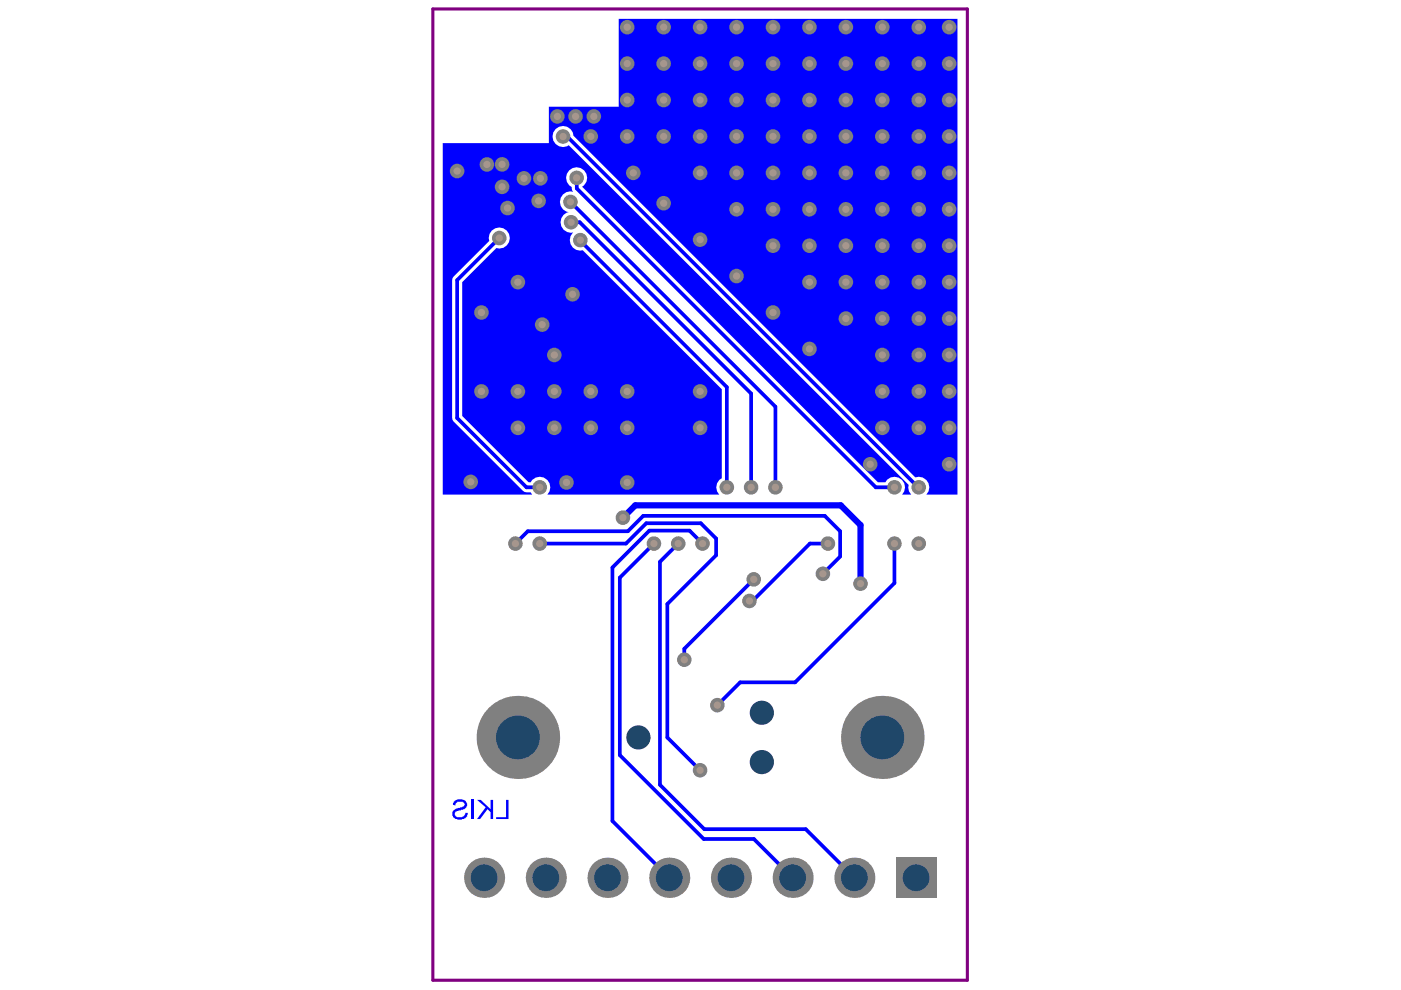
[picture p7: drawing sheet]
<svg xmlns="http://www.w3.org/2000/svg" width="297mm" height="210mm" viewBox="0 0 297 210" stroke-linecap="round" stroke-linejoin="round" font-family="sans-serif">
<path d="M93.9 30.3h22.5v-7.7h14.8v-18.6h71.8v100.9h-6.6a2.22 2.22 0 0 0 .3-2.8 2.22 2.22 0 0 0-2.6-.9l-72.5-72.4a2.22 2.22 0 0 0-2.7-2 2.22 2.22 0 0 0-1.6 3 2.22 2.22 0 0 0 3.3 1l72.1 72-.1 .5 .1 .9 .5 .7h-1.9a2.22 2.22 0 0 0-.3-3.4 2.22 2.22 0 0 0-3.3 .8h-1.6l-62.7-62.7a2.22 2.22 0 0 0 .5-3.4 2.22 2.22 0 0 0-3.4 .1 2.22 2.22 0 0 0 .7 3.4l.1 .7 .2 .3a2.2 2.2 0 0 0-2.7 1.6 2.2 2.2 0 0 0 1.8 2.7 2.2 2.2 0 0 0-1.7 2.6 2.2 2.2 0 0 0 2.6 1.7 2.2 2.2 0 0 0-.4 2.6 2.2 2.2 0 0 0 2.4 1.2l29.5 29.4v18.9a2.18 2.18 0 0 0-.5 3.5h-36.4a2.22 2.22 0 0 0-.3-3.4 2.22 2.22 0 0 0-3.3 .8h-.4l-14.1-14.1v-28.4l7.2-7.2a2.22 2.22 0 0 0 2.9-1.9 2.22 2.22 0 0 0-2.4-2.5 2.22 2.22 0 0 0-2 2.9l-7.8 7.9v29.6l.3 .8 14.7 14.7 .7 .3h.9l.3 .5h-18.9z" fill="#00f"/>
<path d="M159.8 122.8l-14.7 14.7v2.4M159.8 127.2h-1.2l.3 .2M129.8 174.1l12.1 12" fill="none" stroke="#00f" stroke-width=".79"/>
<circle cx="158.9" cy="127.4" r=".39" fill="#00f"/>
<path d="M119.4 28.9h.8l74.6 74.4M122.3 37.7v2.3l63.4 63.3h3.9M96.9 59.4v29.2l14.7 14.7h2.8M120.9 42.8l43.5 43.4v17.1M121.1 47.1h1.8l36.4 36.3v19.9M123 50.9l31.1 31.2M175.5 115.3h-3.8l-11.9 11.9" fill="none" stroke="#00f" stroke-width=".79"/>
<circle cx="174.5" cy="121.7" r=".39" fill="#00f"/>
<path d="M105.9 50.5l-9 8.9M154.1 82.1v21.2M109.3 115.3l2.6-2.7h21.2l3.3-3.2h38.5l3.2 3.2v5.4l-3.6 3.7M114.4 115.3h18.3l4.3-4.4h11.6l3.2 3.3v3.5l-10.3 10.4v28.3l6.9 6.9M138.6 115.3l-7.2 7.2v37.6l17.8 17.8h10.6l8.3 8.2M143.8 115.3l-3.9 3.8v47.3l9.4 9.4h21.5l10.3 10.3M148.9 115.3l-2.7-2.8h-8.5l-7.9 7.8v53.8M189.6 115.3v8.3l-21 21.1h-11.7l-4.8 4.8" fill="none" stroke="#00f" stroke-width=".79"/>
<path d="M132.1 109.8l2.6-2.7h43.6l4.1 4.2v12.5" fill="none" stroke="#00f" stroke-width="1.3"/>
<g fill="#00f">
<path d="M107.3 169.6h.5v4.1h-2.6v-.4h2.1z"/>
<path d="M101.1 169.6h.8l2.1 2v-2h.5v4.1h-.5v-1.5l-.6-.6-1.6 2.1h-.7l1.9-2.5z"/>
<path d="M100 169.6h.5v4.1h-.5z"/>
<path d="M96.2 170l.1-.1a2.24 2.24 0 0 1 2.4-.2 1.14 1.14 0 0 1 .2 1.3 1.14 1.14 0 0 1-1.2 .7v.1l-.7 .2a.68 .68 0 0 0-.6 .8 .68 .68 0 0 0 .9 .5l1-.2 .4-.5v-.3h.5l-.2 .7a1.71 1.71 0 0 1-1.5 .8h-.2a1.37 1.37 0 0 1-1.4-1.1v-.6h.1a2.36 2.36 0 0 1 2-.9v-.2a.46 .46 0 0 0 .5-.4 .46 .46 0 0 0-.4-.5v-.1h-.5a.6 .6 0 0 0-.9 .4h-.1v.4l-.6-.2z"/>
</g>
<circle cx="99.8" cy="102.2" r="1.55" fill="#808080"/>
<circle cx="99.8" cy="102.2" r=".77" fill="#a6968d"/>
<circle cx="120.1" cy="102.3" r="1.55" fill="#808080"/>
<circle cx="120.1" cy="102.3" r=".77" fill="#a6968d"/>
<circle cx="133" cy="102.3" r="1.55" fill="#808080"/>
<circle cx="133" cy="102.3" r=".77" fill="#a6968d"/>
<circle cx="184.5" cy="98.4" r="1.55" fill="#808080"/>
<circle cx="184.5" cy="98.4" r=".77" fill="#a6968d"/>
<circle cx="201.2" cy="98.4" r="1.55" fill="#808080"/>
<circle cx="201.2" cy="98.4" r=".77" fill="#a6968d"/>
<circle cx="201.2" cy="90.7" r="1.55" fill="#808080"/>
<circle cx="201.2" cy="90.7" r=".77" fill="#a6968d"/>
<circle cx="201.2" cy="83" r="1.55" fill="#808080"/>
<circle cx="201.2" cy="83" r=".77" fill="#a6968d"/>
<circle cx="201.2" cy="75.3" r="1.55" fill="#808080"/>
<circle cx="201.2" cy="75.3" r=".77" fill="#a6968d"/>
<circle cx="201.2" cy="67.5" r="1.55" fill="#808080"/>
<circle cx="201.2" cy="67.5" r=".77" fill="#a6968d"/>
<circle cx="201.2" cy="59.8" r="1.55" fill="#808080"/>
<circle cx="201.2" cy="59.8" r=".77" fill="#a6968d"/>
<circle cx="201.2" cy="52.1" r="1.55" fill="#808080"/>
<circle cx="201.2" cy="52.1" r=".77" fill="#a6968d"/>
<circle cx="201.2" cy="44.4" r="1.55" fill="#808080"/>
<circle cx="201.2" cy="44.4" r=".77" fill="#a6968d"/>
<circle cx="201.2" cy="36.7" r="1.55" fill="#808080"/>
<circle cx="201.2" cy="36.7" r=".77" fill="#a6968d"/>
<circle cx="201.2" cy="28.9" r="1.55" fill="#808080"/>
<circle cx="201.2" cy="28.9" r=".77" fill="#a6968d"/>
<circle cx="201.2" cy="21.2" r="1.55" fill="#808080"/>
<circle cx="201.2" cy="21.2" r=".77" fill="#a6968d"/>
<circle cx="201.2" cy="13.5" r="1.55" fill="#808080"/>
<circle cx="201.2" cy="13.5" r=".77" fill="#a6968d"/>
<circle cx="201.2" cy="5.8" r="1.55" fill="#808080"/>
<circle cx="201.2" cy="5.8" r=".77" fill="#a6968d"/>
<circle cx="102.1" cy="66.3" r="1.55" fill="#808080"/>
<circle cx="102.1" cy="66.3" r=".77" fill="#a6968d"/>
<circle cx="121.4" cy="62.4" r="1.55" fill="#808080"/>
<circle cx="121.4" cy="62.4" r=".77" fill="#a6968d"/>
<circle cx="115" cy="68.8" r="1.55" fill="#808080"/>
<circle cx="115" cy="68.8" r=".77" fill="#a6968d"/>
<circle cx="171.6" cy="74" r="1.55" fill="#808080"/>
<circle cx="171.6" cy="74" r=".77" fill="#a6968d"/>
<circle cx="163.9" cy="66.3" r="1.55" fill="#808080"/>
<circle cx="163.9" cy="66.3" r=".77" fill="#a6968d"/>
<circle cx="156.2" cy="58.5" r="1.55" fill="#808080"/>
<circle cx="156.2" cy="58.5" r=".77" fill="#a6968d"/>
<circle cx="148.4" cy="50.8" r="1.55" fill="#808080"/>
<circle cx="148.4" cy="50.8" r=".77" fill="#a6968d"/>
<circle cx="140.7" cy="43.1" r="1.55" fill="#808080"/>
<circle cx="140.7" cy="43.1" r=".77" fill="#a6968d"/>
<circle cx="134.3" cy="36.7" r="1.55" fill="#808080"/>
<circle cx="134.3" cy="36.7" r=".77" fill="#a6968d"/>
<circle cx="194.8" cy="5.8" r="1.55" fill="#808080"/>
<circle cx="194.8" cy="5.8" r=".77" fill="#a6968d"/>
<circle cx="194.8" cy="13.5" r="1.55" fill="#808080"/>
<circle cx="194.8" cy="13.5" r=".77" fill="#a6968d"/>
<circle cx="194.8" cy="21.2" r="1.55" fill="#808080"/>
<circle cx="194.8" cy="21.2" r=".77" fill="#a6968d"/>
<circle cx="194.8" cy="28.9" r="1.55" fill="#808080"/>
<circle cx="194.8" cy="28.9" r=".77" fill="#a6968d"/>
<circle cx="194.8" cy="36.7" r="1.55" fill="#808080"/>
<circle cx="194.8" cy="36.7" r=".77" fill="#a6968d"/>
<circle cx="194.8" cy="44.4" r="1.55" fill="#808080"/>
<circle cx="194.8" cy="44.4" r=".77" fill="#a6968d"/>
<circle cx="194.8" cy="52.1" r="1.55" fill="#808080"/>
<circle cx="194.8" cy="52.1" r=".77" fill="#a6968d"/>
<circle cx="194.8" cy="59.8" r="1.55" fill="#808080"/>
<circle cx="194.8" cy="59.8" r=".77" fill="#a6968d"/>
<circle cx="194.8" cy="67.5" r="1.55" fill="#808080"/>
<circle cx="194.8" cy="67.5" r=".77" fill="#a6968d"/>
<circle cx="194.8" cy="75.3" r="1.55" fill="#808080"/>
<circle cx="194.8" cy="75.3" r=".77" fill="#a6968d"/>
<circle cx="194.8" cy="83" r="1.55" fill="#808080"/>
<circle cx="194.8" cy="83" r=".77" fill="#a6968d"/>
<circle cx="194.8" cy="90.7" r="1.55" fill="#808080"/>
<circle cx="194.8" cy="90.7" r=".77" fill="#a6968d"/>
<circle cx="187.1" cy="5.8" r="1.55" fill="#808080"/>
<circle cx="187.1" cy="5.8" r=".77" fill="#a6968d"/>
<circle cx="187.1" cy="13.5" r="1.55" fill="#808080"/>
<circle cx="187.1" cy="13.5" r=".77" fill="#a6968d"/>
<circle cx="187.1" cy="21.2" r="1.55" fill="#808080"/>
<circle cx="187.1" cy="21.2" r=".77" fill="#a6968d"/>
<circle cx="187.1" cy="28.9" r="1.55" fill="#808080"/>
<circle cx="187.1" cy="28.9" r=".77" fill="#a6968d"/>
<circle cx="187.1" cy="36.7" r="1.55" fill="#808080"/>
<circle cx="187.1" cy="36.7" r=".77" fill="#a6968d"/>
<circle cx="187.1" cy="44.4" r="1.55" fill="#808080"/>
<circle cx="187.1" cy="44.4" r=".77" fill="#a6968d"/>
<circle cx="187.1" cy="52.1" r="1.55" fill="#808080"/>
<circle cx="187.1" cy="52.1" r=".77" fill="#a6968d"/>
<circle cx="187.1" cy="59.8" r="1.55" fill="#808080"/>
<circle cx="187.1" cy="59.8" r=".77" fill="#a6968d"/>
<circle cx="187.1" cy="67.5" r="1.55" fill="#808080"/>
<circle cx="187.1" cy="67.5" r=".77" fill="#a6968d"/>
<circle cx="187.1" cy="75.3" r="1.55" fill="#808080"/>
<circle cx="187.1" cy="75.3" r=".77" fill="#a6968d"/>
<circle cx="187.1" cy="83" r="1.55" fill="#808080"/>
<circle cx="187.1" cy="83" r=".77" fill="#a6968d"/>
<circle cx="187.1" cy="90.7" r="1.55" fill="#808080"/>
<circle cx="187.1" cy="90.7" r=".77" fill="#a6968d"/>
<circle cx="179.3" cy="5.8" r="1.55" fill="#808080"/>
<circle cx="179.3" cy="5.8" r=".77" fill="#a6968d"/>
<circle cx="179.3" cy="13.5" r="1.55" fill="#808080"/>
<circle cx="179.3" cy="13.5" r=".77" fill="#a6968d"/>
<circle cx="179.3" cy="21.2" r="1.55" fill="#808080"/>
<circle cx="179.3" cy="21.2" r=".77" fill="#a6968d"/>
<circle cx="179.3" cy="28.9" r="1.55" fill="#808080"/>
<circle cx="179.3" cy="28.9" r=".77" fill="#a6968d"/>
<circle cx="179.3" cy="36.7" r="1.55" fill="#808080"/>
<circle cx="179.3" cy="36.7" r=".77" fill="#a6968d"/>
<circle cx="179.3" cy="44.4" r="1.55" fill="#808080"/>
<circle cx="179.3" cy="44.4" r=".77" fill="#a6968d"/>
<circle cx="179.3" cy="52.1" r="1.55" fill="#808080"/>
<circle cx="179.3" cy="52.1" r=".77" fill="#a6968d"/>
<circle cx="179.3" cy="59.8" r="1.55" fill="#808080"/>
<circle cx="179.3" cy="59.8" r=".77" fill="#a6968d"/>
<circle cx="179.3" cy="67.5" r="1.55" fill="#808080"/>
<circle cx="179.3" cy="67.5" r=".77" fill="#a6968d"/>
<circle cx="171.6" cy="5.8" r="1.55" fill="#808080"/>
<circle cx="171.6" cy="5.8" r=".77" fill="#a6968d"/>
<circle cx="171.6" cy="13.5" r="1.55" fill="#808080"/>
<circle cx="171.6" cy="13.5" r=".77" fill="#a6968d"/>
<circle cx="171.6" cy="21.2" r="1.55" fill="#808080"/>
<circle cx="171.6" cy="21.2" r=".77" fill="#a6968d"/>
<circle cx="171.6" cy="28.9" r="1.55" fill="#808080"/>
<circle cx="171.6" cy="28.9" r=".77" fill="#a6968d"/>
<circle cx="171.6" cy="36.7" r="1.55" fill="#808080"/>
<circle cx="171.6" cy="36.7" r=".77" fill="#a6968d"/>
<circle cx="171.6" cy="44.4" r="1.55" fill="#808080"/>
<circle cx="171.6" cy="44.4" r=".77" fill="#a6968d"/>
<circle cx="171.6" cy="52.1" r="1.55" fill="#808080"/>
<circle cx="171.6" cy="52.1" r=".77" fill="#a6968d"/>
<circle cx="171.6" cy="59.8" r="1.55" fill="#808080"/>
<circle cx="171.6" cy="59.8" r=".77" fill="#a6968d"/>
<circle cx="163.9" cy="5.8" r="1.55" fill="#808080"/>
<circle cx="163.9" cy="5.8" r=".77" fill="#a6968d"/>
<circle cx="163.9" cy="13.5" r="1.55" fill="#808080"/>
<circle cx="163.9" cy="13.5" r=".77" fill="#a6968d"/>
<circle cx="163.9" cy="21.2" r="1.55" fill="#808080"/>
<circle cx="163.9" cy="21.2" r=".77" fill="#a6968d"/>
<circle cx="163.9" cy="28.9" r="1.55" fill="#808080"/>
<circle cx="163.9" cy="28.9" r=".77" fill="#a6968d"/>
<circle cx="163.9" cy="36.7" r="1.55" fill="#808080"/>
<circle cx="163.9" cy="36.7" r=".77" fill="#a6968d"/>
<circle cx="163.9" cy="44.4" r="1.55" fill="#808080"/>
<circle cx="163.9" cy="44.4" r=".77" fill="#a6968d"/>
<circle cx="163.9" cy="52.1" r="1.55" fill="#808080"/>
<circle cx="163.9" cy="52.1" r=".77" fill="#a6968d"/>
<circle cx="156.2" cy="5.8" r="1.55" fill="#808080"/>
<circle cx="156.2" cy="5.8" r=".77" fill="#a6968d"/>
<circle cx="156.2" cy="13.5" r="1.55" fill="#808080"/>
<circle cx="156.2" cy="13.5" r=".77" fill="#a6968d"/>
<circle cx="156.2" cy="21.2" r="1.55" fill="#808080"/>
<circle cx="156.2" cy="21.2" r=".77" fill="#a6968d"/>
<circle cx="156.2" cy="28.9" r="1.55" fill="#808080"/>
<circle cx="156.2" cy="28.9" r=".77" fill="#a6968d"/>
<circle cx="156.2" cy="36.7" r="1.55" fill="#808080"/>
<circle cx="156.2" cy="36.7" r=".77" fill="#a6968d"/>
<circle cx="156.2" cy="44.4" r="1.55" fill="#808080"/>
<circle cx="156.2" cy="44.4" r=".77" fill="#a6968d"/>
<circle cx="148.4" cy="5.8" r="1.55" fill="#808080"/>
<circle cx="148.4" cy="5.8" r=".77" fill="#a6968d"/>
<circle cx="148.4" cy="13.5" r="1.55" fill="#808080"/>
<circle cx="148.4" cy="13.5" r=".77" fill="#a6968d"/>
<circle cx="148.4" cy="21.2" r="1.55" fill="#808080"/>
<circle cx="148.4" cy="21.2" r=".77" fill="#a6968d"/>
<circle cx="148.4" cy="28.9" r="1.55" fill="#808080"/>
<circle cx="148.4" cy="28.9" r=".77" fill="#a6968d"/>
<circle cx="148.4" cy="36.7" r="1.55" fill="#808080"/>
<circle cx="148.4" cy="36.7" r=".77" fill="#a6968d"/>
<circle cx="148.4" cy="83" r="1.55" fill="#808080"/>
<circle cx="148.4" cy="83" r=".77" fill="#a6968d"/>
<circle cx="148.4" cy="90.7" r="1.55" fill="#808080"/>
<circle cx="148.4" cy="90.7" r=".77" fill="#a6968d"/>
<circle cx="140.7" cy="5.8" r="1.55" fill="#808080"/>
<circle cx="140.7" cy="5.8" r=".77" fill="#a6968d"/>
<circle cx="140.7" cy="13.5" r="1.55" fill="#808080"/>
<circle cx="140.7" cy="13.5" r=".77" fill="#a6968d"/>
<circle cx="140.7" cy="21.2" r="1.55" fill="#808080"/>
<circle cx="140.7" cy="21.2" r=".77" fill="#a6968d"/>
<circle cx="140.7" cy="28.9" r="1.55" fill="#808080"/>
<circle cx="140.7" cy="28.9" r=".77" fill="#a6968d"/>
<circle cx="133" cy="5.8" r="1.55" fill="#808080"/>
<circle cx="133" cy="5.8" r=".77" fill="#a6968d"/>
<circle cx="133" cy="13.5" r="1.55" fill="#808080"/>
<circle cx="133" cy="13.5" r=".77" fill="#a6968d"/>
<circle cx="133" cy="21.2" r="1.55" fill="#808080"/>
<circle cx="133" cy="21.2" r=".77" fill="#a6968d"/>
<circle cx="133" cy="28.9" r="1.55" fill="#808080"/>
<circle cx="133" cy="28.9" r=".77" fill="#a6968d"/>
<circle cx="133" cy="83" r="1.55" fill="#808080"/>
<circle cx="133" cy="83" r=".77" fill="#a6968d"/>
<circle cx="133" cy="90.7" r="1.55" fill="#808080"/>
<circle cx="133" cy="90.7" r=".77" fill="#a6968d"/>
<circle cx="125.3" cy="28.9" r="1.55" fill="#808080"/>
<circle cx="125.3" cy="28.9" r=".77" fill="#a6968d"/>
<circle cx="125.3" cy="83" r="1.55" fill="#808080"/>
<circle cx="125.3" cy="83" r=".77" fill="#a6968d"/>
<circle cx="125.3" cy="90.7" r="1.55" fill="#808080"/>
<circle cx="125.3" cy="90.7" r=".77" fill="#a6968d"/>
<circle cx="117.5" cy="75.3" r="1.55" fill="#808080"/>
<circle cx="117.5" cy="75.3" r=".77" fill="#a6968d"/>
<circle cx="117.5" cy="83" r="1.55" fill="#808080"/>
<circle cx="117.5" cy="83" r=".77" fill="#a6968d"/>
<circle cx="117.5" cy="90.7" r="1.55" fill="#808080"/>
<circle cx="117.5" cy="90.7" r=".77" fill="#a6968d"/>
<circle cx="109.8" cy="59.8" r="1.55" fill="#808080"/>
<circle cx="109.8" cy="59.8" r=".77" fill="#a6968d"/>
<circle cx="109.8" cy="83" r="1.55" fill="#808080"/>
<circle cx="109.8" cy="83" r=".77" fill="#a6968d"/>
<circle cx="109.8" cy="90.7" r="1.55" fill="#808080"/>
<circle cx="109.8" cy="90.7" r=".77" fill="#a6968d"/>
<circle cx="102.1" cy="83" r="1.55" fill="#808080"/>
<circle cx="102.1" cy="83" r=".77" fill="#a6968d"/>
<circle cx="145.1" cy="139.9" r="1.55" fill="#808080"/>
<circle cx="145.1" cy="139.9" r=".77" fill="#a6968d"/>
<circle cx="158.9" cy="127.4" r="1.55" fill="#808080"/>
<circle cx="158.9" cy="127.4" r=".77" fill="#a6968d"/>
<circle cx="175.5" cy="115.3" r="1.55" fill="#808080"/>
<circle cx="175.5" cy="115.3" r=".77" fill="#a6968d"/>
<circle cx="159.8" cy="122.8" r="1.55" fill="#808080"/>
<circle cx="159.8" cy="122.8" r=".77" fill="#a6968d"/>
<circle cx="123" cy="50.9" r="1.55" fill="#808080"/>
<circle cx="123" cy="50.9" r=".77" fill="#a6968d"/>
<circle cx="121.1" cy="47.1" r="1.55" fill="#808080"/>
<circle cx="121.1" cy="47.1" r=".77" fill="#a6968d"/>
<circle cx="120.9" cy="42.8" r="1.55" fill="#808080"/>
<circle cx="121" cy="42.8" r=".77" fill="#a6968d"/>
<circle cx="119.4" cy="28.9" r="1.55" fill="#808080"/>
<circle cx="119.4" cy="28.9" r=".77" fill="#a6968d"/>
<circle cx="122.3" cy="37.7" r="1.55" fill="#808080"/>
<circle cx="122.3" cy="37.7" r=".77" fill="#a6968d"/>
<circle cx="174.5" cy="121.7" r="1.55" fill="#808080"/>
<circle cx="174.5" cy="121.7" r=".77" fill="#a6968d"/>
<circle cx="182.4" cy="123.8" r="1.55" fill="#808080"/>
<circle cx="182.4" cy="123.8" r=".77" fill="#a6968d"/>
<circle cx="132.1" cy="109.8" r="1.55" fill="#808080"/>
<circle cx="132.1" cy="109.8" r=".77" fill="#a6968d"/>
<circle cx="152.1" cy="149.5" r="1.55" fill="#808080"/>
<circle cx="152.1" cy="149.5" r=".77" fill="#a6968d"/>
<circle cx="189.6" cy="115.3" r="1.55" fill="#808080"/>
<circle cx="189.6" cy="115.3" r=".77" fill="#a6968d"/>
<circle cx="114.4" cy="115.3" r="1.55" fill="#808080"/>
<circle cx="114.4" cy="115.3" r=".77" fill="#a6968d"/>
<circle cx="148.4" cy="163.3" r="1.55" fill="#808080"/>
<circle cx="148.4" cy="163.3" r=".77" fill="#a6968d"/>
<circle cx="148.9" cy="115.3" r="1.55" fill="#808080"/>
<circle cx="148.9" cy="115.3" r=".77" fill="#a6968d"/>
<circle cx="109.3" cy="115.3" r="1.55" fill="#808080"/>
<circle cx="109.3" cy="115.3" r=".77" fill="#a6968d"/>
<circle cx="138.6" cy="115.3" r="1.55" fill="#808080"/>
<circle cx="138.6" cy="115.3" r=".77" fill="#a6968d"/>
<circle cx="143.8" cy="115.3" r="1.55" fill="#808080"/>
<circle cx="143.8" cy="115.3" r=".77" fill="#a6968d"/>
<circle cx="194.8" cy="115.3" r="1.55" fill="#808080"/>
<circle cx="194.8" cy="115.3" r=".77" fill="#a6968d"/>
<circle cx="194.8" cy="103.3" r="1.55" fill="#808080"/>
<circle cx="194.8" cy="103.3" r=".77" fill="#a6968d"/>
<circle cx="189.6" cy="103.3" r="1.55" fill="#808080"/>
<circle cx="189.6" cy="103.3" r=".77" fill="#a6968d"/>
<circle cx="164.4" cy="103.3" r="1.55" fill="#808080"/>
<circle cx="164.4" cy="103.3" r=".77" fill="#a6968d"/>
<circle cx="159.3" cy="103.3" r="1.55" fill="#808080"/>
<circle cx="159.3" cy="103.3" r=".77" fill="#a6968d"/>
<circle cx="154.1" cy="103.3" r="1.55" fill="#808080"/>
<circle cx="154.1" cy="103.3" r=".77" fill="#a6968d"/>
<circle cx="114.4" cy="103.3" r="1.55" fill="#808080"/>
<circle cx="114.4" cy="103.3" r=".77" fill="#a6968d"/>
<circle cx="114.2" cy="42.6" r="1.55" fill="#808080"/>
<circle cx="114.2" cy="42.6" r=".77" fill="#a6968d"/>
<circle cx="114.6" cy="37.8" r="1.55" fill="#808080"/>
<circle cx="114.6" cy="37.8" r=".77" fill="#a6968d"/>
<circle cx="105.9" cy="50.5" r="1.55" fill="#808080"/>
<circle cx="105.9" cy="50.5" r=".77" fill="#a6968d"/>
<circle cx="125.9" cy="24.7" r="1.55" fill="#808080"/>
<circle cx="125.9" cy="24.7" r=".77" fill="#a6968d"/>
<circle cx="107.6" cy="44.1" r="1.55" fill="#808080"/>
<circle cx="107.6" cy="44.1" r=".77" fill="#a6968d"/>
<circle cx="118.2" cy="24.7" r="1.55" fill="#808080"/>
<circle cx="118.2" cy="24.7" r=".77" fill="#a6968d"/>
<circle cx="122" cy="24.7" r="1.55" fill="#808080"/>
<circle cx="122" cy="24.7" r=".77" fill="#a6968d"/>
<circle cx="103.2" cy="34.9" r="1.55" fill="#808080"/>
<circle cx="103.2" cy="34.9" r=".77" fill="#a6968d"/>
<circle cx="106.5" cy="39.6" r="1.55" fill="#808080"/>
<circle cx="106.5" cy="39.6" r=".77" fill="#a6968d"/>
<circle cx="96.9" cy="36.3" r="1.55" fill="#808080"/>
<circle cx="96.9" cy="36.3" r=".77" fill="#a6968d"/>
<circle cx="111.1" cy="37.8" r="1.55" fill="#808080"/>
<circle cx="111.1" cy="37.8" r=".77" fill="#a6968d"/>
<circle cx="106.5" cy="34.9" r="1.55" fill="#808080"/>
<circle cx="106.5" cy="34.9" r=".77" fill="#a6968d"/>
<circle cx="135.4" cy="156.4" r="2.33" fill="#808080"/>
<circle cx="135.4" cy="156.4" r="2.56" fill="#1f4769"/>
<circle cx="109.8" cy="156.4" r="8.8" fill="#808080"/>
<circle cx="109.8" cy="156.4" r="4.6" fill="#1f4769"/>
<circle cx="161.5" cy="151.1" r="2.33" fill="#808080"/>
<circle cx="161.5" cy="151.1" r="2.56" fill="#1f4769"/>
<circle cx="187.1" cy="156.4" r="8.8" fill="#808080"/>
<circle cx="187.1" cy="156.4" r="4.6" fill="#1f4769"/>
<circle cx="161.5" cy="161.6" r="2.33" fill="#808080"/>
<circle cx="161.5" cy="161.6" r="2.56" fill="#1f4769"/>
<circle cx="181.1" cy="186.1" r="4.3" fill="#808080"/>
<circle cx="181.1" cy="186.1" r="2.83" fill="#1f4769"/>
<circle cx="168.1" cy="186.1" r="4.3" fill="#808080"/>
<circle cx="168.1" cy="186.1" r="2.83" fill="#1f4769"/>
<path d="M190 181.9h8.5v8.5h-8.5z" fill-rule="evenodd" fill="#808080"/>
<circle cx="194.2" cy="186.1" r="2.83" fill="#1f4769"/>
<circle cx="115.7" cy="186.1" r="4.3" fill="#808080"/>
<circle cx="115.7" cy="186.1" r="2.83" fill="#1f4769"/>
<circle cx="102.6" cy="186.1" r="4.3" fill="#808080"/>
<circle cx="102.6" cy="186.1" r="2.83" fill="#1f4769"/>
<circle cx="155" cy="186.1" r="4.3" fill="#808080"/>
<circle cx="155" cy="186.1" r="2.83" fill="#1f4769"/>
<circle cx="141.9" cy="186.1" r="4.3" fill="#808080"/>
<circle cx="141.9" cy="186.1" r="2.83" fill="#1f4769"/>
<circle cx="128.8" cy="186.1" r="4.3" fill="#808080"/>
<circle cx="128.8" cy="186.1" r="2.83" fill="#1f4769"/>
<path d="M91.8 1.9h113.3v205.9h-113.3z" fill="none" stroke="#800080" stroke-width=".66"/>
</svg>
